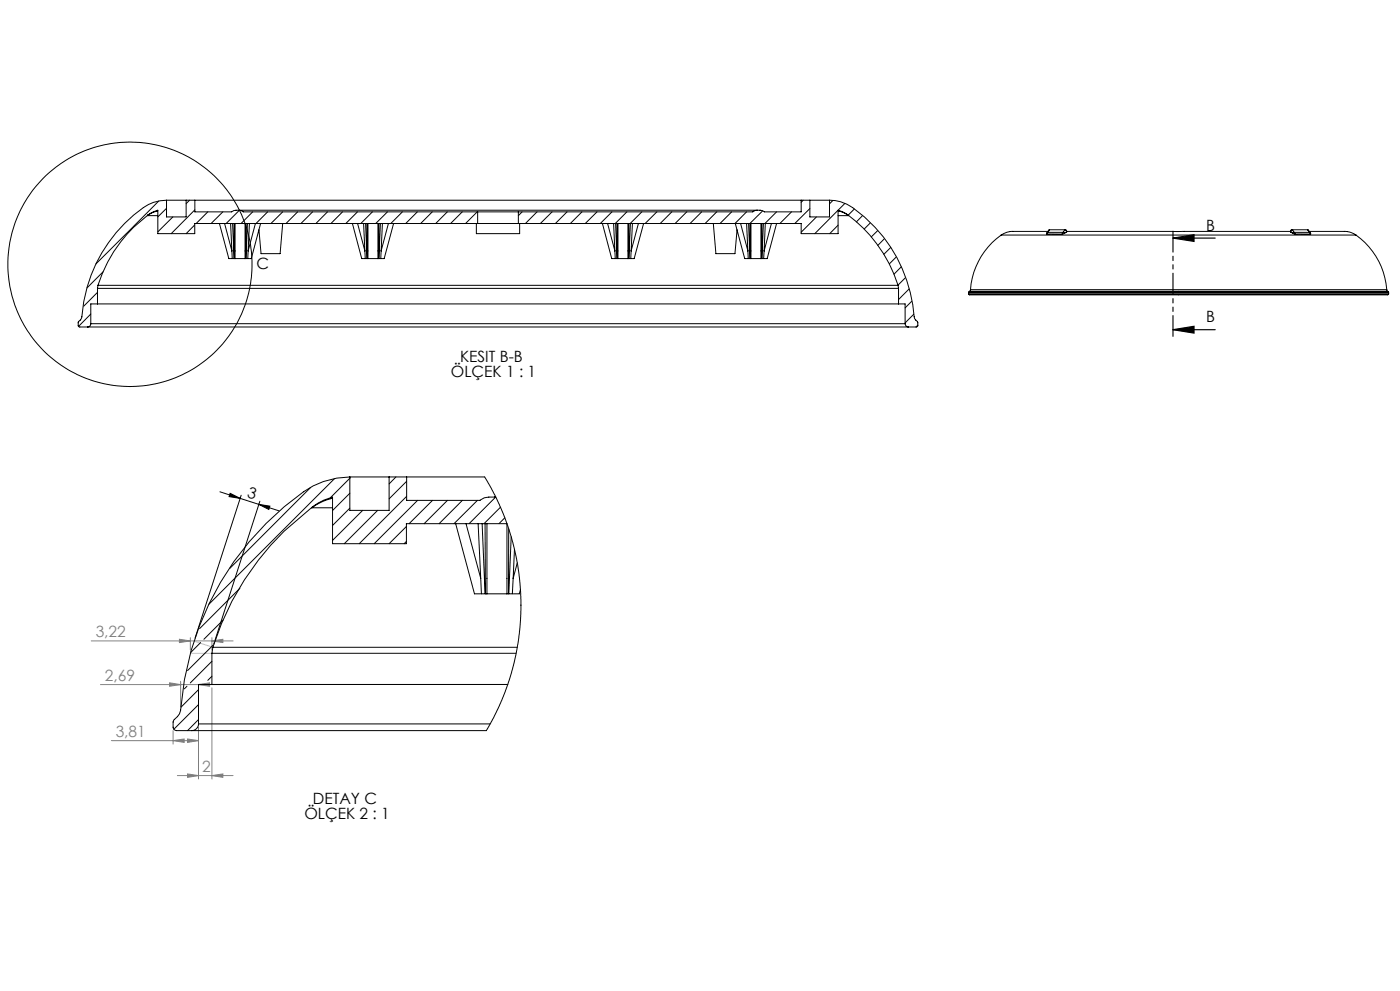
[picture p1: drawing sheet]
<svg xmlns="http://www.w3.org/2000/svg" width="420mm" height="297mm" viewBox="0 0 420 297" stroke-linecap="round" stroke-linejoin="round" font-family="sans-serif">
<defs><g id="words">
<g font-size="4.7">
<text x="361.9" y="69.2">B</text>
<text x="77" y="80.5">C</text>
<text x="361.9" y="96.6">B</text>
<text x="135.3" y="112.9">ÖLÇEK 1 : 1</text>
<text x="138" y="108.4">KESIT B-B</text>
<text x="73.9" y="148.9" transform="rotate(18 73.9 148.9)">3</text>
<text x="91.3" y="245.4">ÖLÇEK 2 : 1</text>
<text x="93.9" y="240.9">DETAY C</text>
</g>
<g font-size="4.7" fill="#808080">
<text x="28.7" y="191.1">3,22</text>
<text x="31.4" y="204.1">2,69</text>
<text x="34.7" y="220.9">3,81</text>
<text x="60.6" y="231.4">2</text>
</g>
</g></defs>
<g fill="none" stroke="#000" stroke-width=".3">
<path d="M66 147.4l6 2M69 147.8l3 1.6-3.3-.6zM72 149.4l5.6 1.8M72.4 148.4l-13.9 42.8M77.6 151.2l6.1 1.9M77.6 151.2l3.4 .5-.4 1zM78 150.2l-13.9 42.8"/>
<circle cx="39" cy="79.2" r="36.6"/>
</g>
<path d="M351.9 71.4l6.3-1.1v2.1zM351.9 71.4h12.7M351.9 98.8l6.3-1v2zM351.9 98.8h12.7" fill="none" stroke="#000" stroke-width=".35"/>
<g fill="none" stroke="#808080" stroke-width=".3">
<path d="M27.4 192.1h42.5M53.8 191.6l3.3 .5-3.3 .5zM57.1 191.1v3.7M63.6 192.1l3.3-.5v1zM63.6 191.1v3.7M30.1 205.2h35.8M50.9 204.6l3.3 .6-3.3 .5zM51.9 219v4M54.2 204.2v7.6M59.5 205.2l3.4-.6v1.1zM59.5 217.9v15.6M63.6 206.2v27.3"/>
<path d="M33.4 222h26.1M51.9 222l3.3-.5v1zM53.2 232.4h16.7M56.3 231.9l3.2 .5-3.2 .6zM56.3 221.5l3.2 .5-3.2 .5zM63.6 232.4l3.3-.5v1.1z"/>
</g>
<path d="M351.9 69.3v31.5" fill="none" stroke="#000" stroke-width=".35" stroke-dasharray="6.3 1.3 1.3 1.3 1.3 1.3" stroke-dashoffset=".1"/>
<path d="M57.1 195.8h6.5M58.2 192.2l5.7 1.8" fill="none" stroke="#c0c0c0" stroke-width=".3"/>
<g fill="#000">
<path d="M351.9 71.4l6.3-1.1v2.1zM351.9 98.8l6.3-1v2z"/>
<path d="M77.6 151.2l3.4 .5-.4 1zM69 147.8l3 1.6-3.3-.6z"/>
</g>
<g fill="#808080">
<path d="M63.6 192.1l3.3-.5v1zM53.8 191.6l3.3 .5-3.3 .5z"/>
<path d="M63.6 232.4l3.3-.5v1.1zM56.3 231.9l3.2 .5-3.2 .6zM59.5 205.2l3.4-.6v1.1zM50.9 204.6l3.3 .6-3.3 .5zM56.3 221.5l3.2 .5-3.2 .5zM51.9 222l3.3-.5v1z"/>
</g>
<g fill="none" stroke="#000" stroke-width=".3">
<path d="M44.2 64.6h3.1M44.4 64.4a42.3 42.3 0 0 0-15 21.1M44.4 64.4l-.2 .2M44.4 64.4l2.9-1.4v7h11.1v-3h84.9M47.3 63.2l-1.4 .4-1.7 1M47.6 60.3l-18.8 18.8M50 60a13.7 13.7 0 0 0-9.9 4.4 44.9 44.9 0 0 0-15.7 31.1l-.9 1 .1 1.3 .2 .2h2.4M50 60h5.8M50 62.4l-2.7 2.6M50 60v5h5.8v-5M51.9 65l-4.6 4.5M55.8 60h2.7"/>
<path d="M56.9 60l-1.1 1M58.4 67.4l-2.6 2.6M58.5 60v3.5h11a2.55 2.55 0 0 1 2.1-.5M58.5 60h181.8M58.5 62.9l-7.1 7.1M62.3 63.5l-3.5 3.5M65.8 67l2.9 10.5h.9M66.9 63.5l-3.6 3.5M67.4 67l2.2 8.2M69.2 67l.5 10.5h.5M69.8 67l.4 10.5M70.2 67l.1 10.5"/>
<path d="M70.3 77.5h.2M70.5 77.5h3M70.5 67v10.5M71.6 63l1.4 .5h70.3M71.6 63h155.6M71.8 63l-4 4M73.5 67v10.5M73.8 67l-.1 10.5h-.2M74.2 67l-.4 10.5h.5l.5-10.5M75.8 63.5l-3.5 3.5M76.6 67l-2.2 8.2M78.2 67l-2.8 10.5h-1"/>
<path d="M80.3 63.5l-3.5 3.5M84.8 67l-.8 9h-5.7l-.6-7.1M84.8 63.5l-3.5 3.5M89.3 63.5l-3.5 3.5M93.8 63.5l-3.5 3.5M98.2 63.5l-3.4 3.5M102.8 63.5l-3.5 3.5M105.7 67l2.8 10.5h.9M107.2 63.5l-3.4 3.5M107.3 67l2.2 8.2M109.1 67l.5 10.5h.4M109.7 67l.4 10.5"/>
<path d="M110.1 67l.1 10.5h.2M110.4 77.5h3M110.4 67v10.5M111.7 63.5l-3.5 3.5M113.4 67v10.5M113.7 67l-.1 10.5h-.2M114.1 67l-.4 10.5h.5l.5-10.5M116.2 63.5l-3.5 3.5M116.5 67l-2.2 8.2M118.1 67l-2.8 10.5h-1M120.7 63.5l-3.5 3.5M125.2 63.5l-3.5 3.5"/>
<path d="M129.7 63.5l-3.5 3.5M134.2 63.5l-3.5 3.5M138.7 63.5l-3.5 3.5M142.9 67v3h13v-3M143.2 63.5l-3.5 3.5M143.3 63.5h12.2M143.3 67h12.2M143.3 63.5v3.5M155.5 63.5v3.5M156.6 63.5l-1.1 1.1M161.1 63.5l-3.5 3.5M165.6 63.5l-3.5 3.5"/>
<path d="M170.1 63.5l-3.5 3.5M174.6 63.5l-3.5 3.5M179.1 63.5l-3.5 3.5M180.7 67l2.8 10.5h.9M182.3 67l2.2 8.2M183.6 63.5l-3.5 3.5M184.1 67l.5 10.5h.4M184.7 67l.4 10.5M185.1 67l.1 10.5h.2M185.4 77.5h3M185.4 67v10.5M188.1 63.5l-3.5 3.5"/>
<path d="M188.4 67v10.5M188.7 67l-.1 10.5h-.2M189.1 67l-.4 10.5h.5l.5-10.5M191.5 67l-2.2 8.2M192.5 63.5l-3.4 3.5M193.1 67l-2.8 10.5h-1M197.1 63.5l-3.6 3.5M201.5 63.5l-3.5 3.5M206 63.5l-3.5 3.5M210.5 63.5l-3.5 3.5M214 67l.8 9h5.7l.6-7.1M215 63.5l-3.5 3.5"/>
<path d="M219.5 63.5l-3.5 3.5M220.6 67l2.8 10.5h.9M222.2 67l2.2 8.2M224 63.5l-3.5 3.5M224 67l.5 10.5h.4M224.6 67l.4 10.5M225.3 77.5h3M225.3 67v10.5M227.2 63l-1.4 .5h-70.3M228.3 67v10.5M228.6 67l-.1 10.5h-.2M228.8 63.2l-3.8 3.8 .1 10.5h.2"/>
<path d="M229 67l-.4 10.5h.5l.1-2.3M229.6 67l-.4 8.2M231.4 67l-2.2 8.2M233 63.5l-3.5 3.5M233 67l-2.8 10.5h-1M237.5 63.5l-3.5 3.5M240.3 60v3.5h-11l-.6-.4-1.5-.1M240.3 60h2.7M240.9 60l-.6 .6M243 62.5l-4.6 4.5M243 60h5.8M243 60v5h5.8v-5"/>
<path d="M244.9 65l-4.6 4.6M248.8 60a11.8 11.8 0 0 1 7 2.2 44.4 44.4 0 0 1 18.6 33.2l.9 1.2v.9M249.9 60.1l-1.1 1M251.4 67.5l-2.5 2.5M251.4 64.6h3.2M251.4 63.2l1.5 .4 1.7 1M253.5 61l-9.1 9M254.4 64.4l.2 .2M254.4 64.4a42.5 42.5 0 0 1 15 21.1M254.4 64.4l-1.1-.7-1.9-.7v7h-11.1v-3h-84.8M256.3 62.6l-1.8 1.9M258.7 64.7l-1.8 1.8"/>
<path d="M261.1 66.8l-1.8 1.8M263.3 69.1l-1.9 1.9M265.3 71.6l-2 2M267.2 74.2l-2.1 2M268.8 77.1l-2 2M270.4 80l-2.2 2.2M300.4 70.4a21.9 21.9 0 0 0-9.3 16.4M300.4 70.4h106.4M314 70.2h4.6M314.1 69.7l-.1 .5M314.3 69.6l-.3 .6M314.3 69.6l-.2 .1"/>
<path d="M314.3 69.6h4.6M314.4 69.4h-11l-1.4 .2-1.6 .8M314.9 68.9h4.8l.3 .5M314.9 68.9l-.8 .8M314.9 68.9l-.6 .7M318.9 69.6l.5 .2M318.9 69.6l-.3 .6M319.4 69.8l-.8 .4M319.7 69.7l-.3 .1M320 69.4l-.5-.5-.6 .7M320 69.4l-.3 .3M320 69.4h.1"/>
<path d="M320 69.4h67.2M387.2 69.4v.2l.5 .2M387.2 69.4h.1M387.2 69.4l.5-.5 .5 .7M387.2 69.4l.3 .3M387.7 69.8l.8 .4M388.2 69.6l-.5 .2M388.2 69.6l.3 .6M388.2 69.6h4.7M388.5 70.2h4.6M392.3 68.9h-4.8l-.3 .5M392.3 68.9l.7 .8"/>
<path d="M392.3 68.9l.6 .7M392.7 69.4h11.4l1.1 .2 1.6 .8M392.9 69.6l.2 .6M392.9 69.6l.1 .1M393 69.7l.2 .4M393.2 70.1l-.1 .1M406.8 70.4a22.1 22.1 0 0 1 9.2 16.4M26.2 98h246.4M27.2 97h244.3M27.2 97v.2a.99 .99 0 0 1-1 .8M27.2 94.1l-3.6 3.7M29.2 86.4h240.4"/>
<path d="M29.2 91.1h240.4M29.2 91.1h-2v5.9M29.2 86.4v4.7M29.2 87.6l-4.1 4.2M29.4 85.5h240M29.4 85.5l-.2 .9M30.9 81.5l-4.8 4.8M269.4 85.5l.2 .9M269.6 91.1h1.9v5.9M269.6 86.4v4.7M271.5 97l.3 .6 .8 .4M271.6 83.3l-2.2 2.2"/>
<path d="M272.7 86.6l-3.1 3.2M273.5 90.3l-2 2M274.1 94.2l-2.6 2.6M275.3 97.5l-.5 .5h-2.2M275.3 97.5l-.5 .5M290.6 88.1l.2 .3h125.5l.3-.3M290.6 88.1h126M290.6 87.7h126M290.6 87.7v.4M290.7 87.5l-.1 .2M290.7 87.5h125.8M290.9 87.3h125.3"/>
<path d="M290.9 87.3l-.2 .2M291.1 86.8l-.2 .5M291.1 86.8h124.9M416 86.8l.2 .5M416.2 87.3l.3 .2M416.5 87.5l.1 .2M416.6 87.7v.4M93.2 146.1l-24.2 24.2M93.6 152.2h6.2M93.9 151.8a84.3 84.3 0 0 0-30 42.2M93.9 151.8l-.3 .4M93.9 151.8l3.3-1.9 2.6-.9v13.9h22.1v-6h30.2v21.1"/>
<path d="M99.8 149.3l-2.9 .9-3.3 2M100.3 143.5l-37.7 37.6M105 142.9a24.4 24.4 0 0 0-13.9 4.5 88.4 88.4 0 0 0-36.9 65.6 6 6 0 0 1-2.1 2.9l-.2 2 .5 .9 .6 .2h4.5M105 142.9h11.7M105 147.8l-5.2 5.2M105 152.3l-5.2 5.2M105 142.9v10.1h11.7v-10.1M105.1 143.2l-6 6M108.8 153l-9 9M113.3 153l-10 9.9M116.7 142.9h5.3M118.8 142.9l-2.1 2.1"/>
<path d="M121.9 157.8l-5.2 5.1M122 144.2l-5.3 5.3M122 148.8l-14.2 14.1M122 142.9h23.4l1.9 3.3 2.6 5.1 2.7 7.2 2.2 8.3 1.1 6.6 .3 4.3 .1 5.2-.5 6.8-1 6.6-2.1 7.7-2.9 7.6-3.9 7.4h-88.4M122 142.9v7.1h22a5.3 5.3 0 0 1 4.7-1l-8 7.9M125.3 150l-13 12.9M129.8 150l-7.1 6.9M134.2 150l-7 6.9M136.7 156.9l5.6 21.1h1.9M138.7 150l-7 6.9M139.8 156.9l4.4 16.4M143.2 150l-7 6.9"/>
<path d="M143.4 156.9l1 21.1h1M144.6 156.9l.9 21.1M145.5 156.9l.1 21.1h.5M146.1 156.9v21.1M148.3 149h.4M150.1 152l-4.9 4.9M151.4 155.2l-1.7 1.7M152.6 158.5l-.1 19.5h-.4M72 176.3l-12.1 12.1M121.9 162.3l-.7 .6M146.1 178h6M153.4 160.9l-.8 17.1"/>
<path d="M154 173.3l-.3 4.7h-.9M154.3 164.6l-.3 8.7M155.2 168.7l-1.2 4.6M156.1 176.7l-.3 1.3h-1.8M60.2 192.6l-2.9 2.9M63.6 198.2l-6.5 6.5M63.6 195.8h91.2M63.6 195.8v9.3M63.9 194h91.3M63.9 194l-.3 1.8M63.9 193.4l-7.6 7.6M66.9 185.8l-5.7 5.8"/>
<path d="M56.1 205.7l-.8 .7M59.5 206.7l-5.2 5.2M59.5 211.2l-7.4 7.4M59.5 215.6l-3.2 3.4M59.5 217h87.5M59.5 217a1.97 1.97 0 0 1-2 2M63.6 202.7l-1.3 1.2M63.6 205.1h88.7M63.6 205.1h-4.1v11.9"/>
</g>
<use href="#words"/>
</svg>
